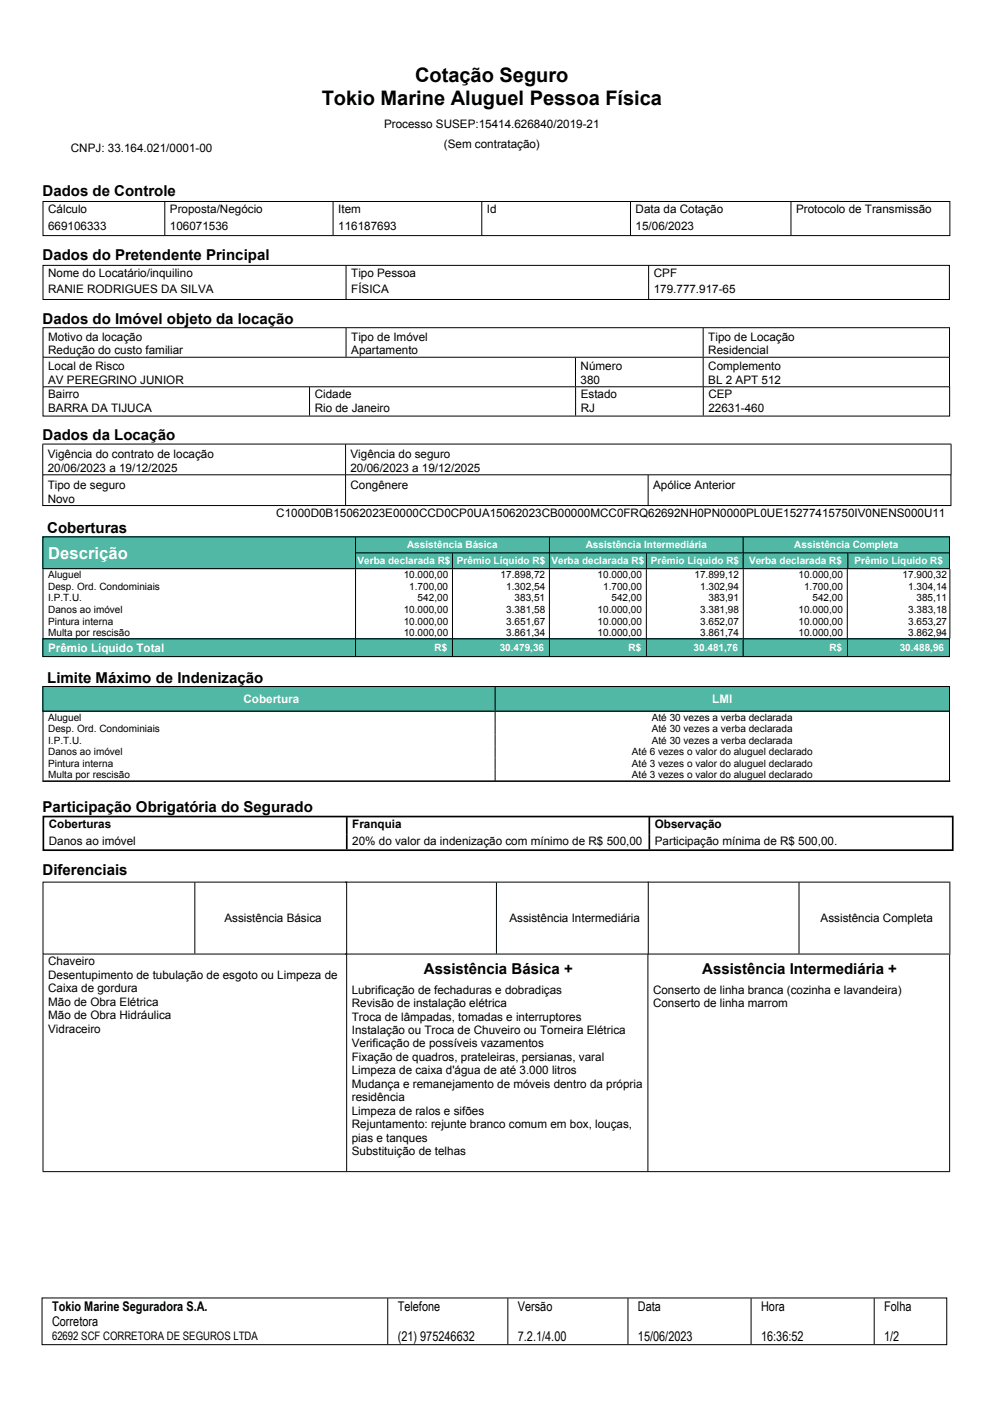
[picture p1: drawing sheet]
<svg xmlns="http://www.w3.org/2000/svg" width="210mm" height="297mm" viewBox="0 0 210 297" stroke-linecap="round" stroke-linejoin="round" font-family="sans-serif">
<defs><g id="words">
<g font-size="4.2">
<text x="87.8" y="17.4">Cotação Seguro</text>
<text x="68" y="22.3">Tokio Marine Aluguel Pessoa Física</text>
</g>
<text font-size="3.5" fill="#fff" x="10.2" y="118.2">Descrição</text>
<g font-size="3.2">
<text x="9" y="41.5">Dados de Controle</text>
<text x="9" y="55">Dados do Pretendente Principal</text>
<text x="9" y="68.5">Dados do Imóvel objeto da locação</text>
<text x="9" y="93.1">Dados da Locação</text>
<text x="10" y="112.8">Coberturas</text>
<text x="10" y="144.4">Limite Máximo de Indenização</text>
<text x="9" y="171.8">Participação Obrigatória do Segurado</text>
<text x="9" y="185">Diferenciais</text>
<text x="89.6" y="206">Assistência Básica +</text>
<text x="148.5" y="206">Assistência Intermediária +</text>
</g>
<g font-size="2.8">
<text x="11" y="277.3">Tokio Marine Seguradora S.A.</text>
<text x="11" y="280.5">Corretora</text>
<text x="84.1" y="277.3">Telefone</text>
<text x="109.5" y="277.3">Versão</text>
<text x="134.9" y="277.3">Data</text>
<text x="160.9" y="277.3">Hora</text>
<text x="187" y="277.3">Folha</text>
<text x="84.1" y="283.7">(21) 975246632</text>
<text x="109.5" y="283.6">7.2.1/4.00</text>
<text x="134.9" y="283.6">15/06/2023</text>
<text x="160.9" y="283.6">16:36:52</text>
<text x="187" y="283.7">1/2</text>
</g>
<g font-size="2.5">
<text x="81.2" y="27">Processo SUSEP:15414.626840/2019-21</text>
<text x="15" y="32.2">CNPJ: 33.164.021/0001-00</text>
<text x="93.9" y="31.3">(Sem contratação)</text>
<text x="10.2" y="45">Cálculo</text>
<text x="35.9" y="45">Proposta/Negócio</text>
<text x="71.5" y="45">Item</text>
<text x="103" y="45">Id</text>
<text x="134.4" y="45">Data da Cotação</text>
<text x="168.4" y="45">Protocolo de Transmissão</text>
<text x="10.2" y="48.6">669106333</text>
<text x="35.9" y="48.6">106071536</text>
<text x="71.5" y="48.6">116187693</text>
<text x="134.4" y="48.6">15/06/2023</text>
<text x="10.2" y="58.5">Nome do Locatário/inquilino</text>
<text x="74.3" y="58.5">Tipo Pessoa</text>
<text x="138.3" y="58.5">CPF</text>
<text x="10.2" y="62.1">RANIE RODRIGUES DA SILVA</text>
<text x="74.3" y="62.1">FÍSICA</text>
<text x="138.3" y="62.1">179.777.917-65</text>
<text x="10.2" y="72.1">Motivo da locação</text>
<text x="10.2" y="74.9">Redução do custo familiar</text>
<text x="74.3" y="72.1">Tipo de Imóvel</text>
<text x="74.3" y="74.9">Apartamento</text>
<text x="149.8" y="72.1">Tipo de Locação</text>
<text x="149.8" y="74.9">Residencial</text>
<text x="10.2" y="78.3">Local de Risco</text>
<text x="10.2" y="81.2">AV PEREGRINO JUNIOR</text>
<text x="122.8" y="78.3">Número</text>
<text x="122.8" y="81.2">380</text>
<text x="149.8" y="78.3">Complemento</text>
<text x="149.8" y="81.2">BL 2 APT 512</text>
<text x="10.2" y="84.2">Bairro</text>
<text x="10.2" y="87">BARRA DA TIJUCA</text>
<text x="66.5" y="84.2">Cidade</text>
<text x="66.5" y="87">Rio de Janeiro</text>
<text x="122.8" y="84.2">Estado</text>
<text x="122.8" y="87">RJ</text>
<text x="149.8" y="84.2">CEP</text>
<text x="149.8" y="87">22631-460</text>
<text x="10.1" y="97">Vigência do contrato de locação</text>
<text x="10.1" y="99.8">20/06/2023 a 19/12/2025</text>
<text x="74.1" y="97">Vigência do seguro</text>
<text x="74.1" y="99.8">20/06/2023 a 19/12/2025</text>
<text x="10.1" y="103.5">Tipo de seguro</text>
<text x="10.1" y="106.3">Novo</text>
<text x="74.1" y="103.5">Congênere</text>
<text x="138.1" y="103.5">Apólice Anterior</text>
<text x="58.4" y="109.3">C1000D0B15062023E0000CCD0CP0UA15062023CB00000MCC0FRQ62692NH0PN0000PL0UE15277415750IV0NENS000U11</text>
<text x="10.3" y="178.7">Danos ao imóvel</text>
<text x="10.3" y="175.2">Coberturas</text>
<text x="74.5" y="178.7">20% do valor da indenização com mínimo de R$ 500,00</text>
<text x="74.5" y="175.2">Franquia</text>
<text x="138.5" y="175.2">Observação</text>
<text x="138.5" y="178.7">Participação mínima de R$ 500,00.</text>
<text x="47.4" y="195">Assistência Básica</text>
<text x="107.7" y="195">Assistência Intermediária</text>
<text x="173.5" y="195">Assistência Completa</text>
<text x="10.2" y="204.2">Chaveiro</text>
<text x="10.2" y="207">Desentupimento de tubulação de esgoto ou Limpeza de</text>
<text x="10.2" y="209.9">Caixa de gordura</text>
<text x="10.2" y="212.7">Mão de Obra Elétrica</text>
<text x="10.2" y="215.6">Mão de Obra Hidráulica</text>
<text x="74.4" y="210.2">Lubrificação de fechaduras e dobradiças</text>
<text x="74.4" y="213">Revisão de instalação elétrica</text>
<text x="74.4" y="215.9">Troca de lâmpadas, tomadas e interruptores</text>
<text x="138.1" y="210.2">Conserto de linha branca (cozinha e lavandeira)</text>
<text x="138.1" y="213">Conserto de linha marrom</text>
<text x="10.2" y="218.4">Vidraceiro</text>
<text x="74.4" y="218.7">Instalação ou Troca de Chuveiro ou Torneira Elétrica</text>
<text x="74.4" y="221.6">Verificação de possíveis vazamentos</text>
<text x="74.4" y="224.4">Fixação de quadros, prateleiras, persianas, varal</text>
<text x="74.4" y="227.3">Limpeza de caixa d'água de até 3.000 litros</text>
<text x="74.4" y="230.1">Mudança e remanejamento de móveis dentro da própria</text>
<text x="74.4" y="232.9">residência</text>
<text x="74.4" y="235.8">Limpeza de ralos e sifões</text>
<text x="74.4" y="238.6">Rejuntamento: rejunte branco comum em box, louças,</text>
<text x="74.4" y="241.5">pias e tanques</text>
<text x="74.4" y="244.3">Substituição de telhas</text>
<text x="11" y="283.4">62692 SCF CORRETORA DE SEGUROS LTDA</text>
</g>
<g font-size="2.5" fill="#fff">
<text x="10.2" y="137.9">Prêmio Líquido Total</text>
<text x="51.5" y="148.7">Cobertura</text>
<text x="150.6" y="148.7">LMI</text>
</g>
<g font-size="2.1" fill="#fff">
<text x="75.6" y="119.4">Verba declarada R$</text>
<text x="86.1" y="116">Assistência Básica</text>
<text x="96.6" y="119.4">Prêmio Líquido R$</text>
<text x="116.6" y="119.4">Verba declarada R$</text>
<text x="123.9" y="116">Assistência Intermediária</text>
<text x="137.6" y="119.4">Prêmio Líquido R$</text>
<text x="158.4" y="119.4">Verba declarada R$</text>
<text x="168" y="116">Assistência Completa</text>
<text x="180.7" y="119.4">Prêmio Líquido R$</text>
<text x="91.9" y="137.7">R$</text>
<text x="105.7" y="137.7">30.479,36</text>
<text x="132.9" y="137.7">R$</text>
<text x="146.7" y="137.7">30.481,76</text>
<text x="175.4" y="137.7">R$</text>
<text x="190.2" y="137.7">30.488,96</text>
</g>
<g font-size="2.1">
<text x="10.2" y="122.4">Aluguel</text>
<text x="10.2" y="124.8">Desp. Ord. Condominiais</text>
<text x="85.4" y="122.4">10.000,00</text>
<text x="86.5" y="124.8">1.700,00</text>
<text x="105.9" y="122.4">17.898,72</text>
<text x="107.1" y="124.8">1.302,54</text>
<text x="126.4" y="122.4">10.000,00</text>
<text x="127.5" y="124.8">1.700,00</text>
<text x="146.9" y="122.4">17.899,12</text>
<text x="148.1" y="124.8">1.302,94</text>
<text x="168.9" y="122.4">10.000,00</text>
<text x="170" y="124.8">1.700,00</text>
<text x="190.9" y="122.4">17.900,32</text>
<text x="192" y="124.8">1.304,14</text>
<text x="10.2" y="127.2">I.P.T.U.</text>
<text x="10.2" y="129.7">Danos ao imóvel</text>
<text x="85.4" y="129.7">10.000,00</text>
<text x="88.3" y="127.2">542,00</text>
<text x="107.1" y="129.7">3.381,58</text>
<text x="108.8" y="127.2">383,51</text>
<text x="126.4" y="129.7">10.000,00</text>
<text x="129.3" y="127.2">542,00</text>
<text x="148.1" y="129.7">3.381,98</text>
<text x="149.8" y="127.2">383,91</text>
<text x="168.9" y="129.7">10.000,00</text>
<text x="171.8" y="127.2">542,00</text>
<text x="192" y="129.7">3.383,18</text>
<text x="193.8" y="127.2">385,11</text>
<text x="10.2" y="132.1">Pintura interna</text>
<text x="10.2" y="134.5">Multa por rescisão</text>
<text x="85.4" y="132.1">10.000,00</text>
<text x="85.4" y="134.5">10.000,00</text>
<text x="107.1" y="132.1">3.651,67</text>
<text x="107.1" y="134.5">3.861,34</text>
<text x="126.4" y="132.1">10.000,00</text>
<text x="126.4" y="134.5">10.000,00</text>
<text x="148.1" y="132.1">3.652,07</text>
<text x="148.1" y="134.5">3.861,74</text>
<text x="168.9" y="132.1">10.000,00</text>
<text x="168.9" y="134.5">10.000,00</text>
<text x="192" y="132.1">3.653,27</text>
<text x="192" y="134.5">3.862,94</text>
<text x="10.2" y="152.5">Aluguel</text>
<text x="10.2" y="154.9">Desp. Ord. Condominiais</text>
<text x="137.8" y="152.5">Até 30 vezes a verba declarada</text>
<text x="137.8" y="154.9">Até 30 vezes a verba declarada</text>
<text x="10.2" y="157.4">I.P.T.U.</text>
<text x="10.2" y="159.8">Danos ao imóvel</text>
<text x="133.6" y="159.8">Até 6 vezes o valor do aluguel declarado</text>
<text x="137.8" y="157.4">Até 30 vezes a verba declarada</text>
<text x="10.2" y="162.2">Pintura interna</text>
<text x="10.2" y="164.7">Multa por rescisão</text>
<text x="133.6" y="162.2">Até 3 vezes o valor do aluguel declarado</text>
<text x="133.6" y="164.7">Até 3 vezes o valor do aluguel declarado</text>
</g>
</g></defs>
<path d="M8.9 274.5h191.3v9.9h-191.3zM82 274.6v9.7M107.4 274.6v9.7M132.8 274.6v9.7M158.8 274.6v9.7M184.9 274.6v9.7" fill="none" stroke="#000" stroke-width=".21"/>
<path d="M9 145.1h191.9v5.4h-191.9z" fill="#008080"/>
<g fill="#50b8a4">
<path d="M104.7 145.3h96.1v5h-96.1z"/>
<path d="M9.1 145.3h95.7v5h-95.7z"/>
</g>
<path d="M9 135h191.9v4h-191.9z" fill="#008080"/>
<g fill="#50b8a4">
<path d="M179.2 135.2h21.6v3.6h-21.6z"/>
<path d="M157.2 135.2h22.1v3.6h-22.1z"/>
<path d="M136.7 135.2h20.6v3.6h-20.6z"/>
<path d="M116.2 135.2h20.6v3.6h-20.6z"/>
<path d="M95.7 135.2h20.6v3.6h-20.6z"/>
<path d="M75.2 135.2h20.6v3.6h-20.6z"/>
<path d="M9.1 135.2h66.2v3.6h-66.2z"/>
</g>
<path d="M9 113.5h191.9v6.9h-191.9z" fill="#008080"/>
<g fill="#50b8a4">
<path d="M157.2 113.7h43.6v6.5h-43.6z"/>
<path d="M116.2 113.7h41.1v6.5h-41.1z"/>
<path d="M75.2 113.7h41.1v6.5h-41.1z"/>
<path d="M9.1 113.7h66.2v6.5h-66.2z"/>
</g>
<path d="M9 165.2h192" fill="none" stroke="#000" stroke-width=".25"/>
<g fill="none" stroke="#000" stroke-width=".21">
<path d="M9.1 56.1h191.7v7.2h-191.7zM9.1 42.6h191.8v7.2h-191.8zM34.8 42.7v7M70.4 42.7v7M73.2 56.2v7M101.9 42.7v7M133.3 42.7v7M137.2 56.2v7M167.3 42.7v7M9.1 69.3h191.7v6.3h-191.7zM9.1 75.7v6M73.2 69.4v6.1"/>
<path d="M121.7 75.7v6M148.7 69.4v6.1M148.7 75.7v6M200.8 75.7v6M9 93.9h192.2M9 94v6.4M9.1 81.8h191.7v6.2h-191.7zM65.5 81.9v6M73.1 94v6.4M121.7 81.9v6M148.7 81.9v6M201.1 94v6.4"/>
<path d="M9 100.4h192.1v6.5h-192.1zM9.1 113.6h191.7v6.7h-191.7zM73.1 100.5v6.4M75.2 113.7v6.5M75.3 116.9h40.9M95.7 117v3.2M116.2 113.7v6.5M116.3 116.9h40.9M136.7 117v3.2M137.1 100.5v6.4M157.2 113.7v6.5M157.3 116.9h43.5"/>
<path d="M179.3 117v3.2M9.1 135.1h191.7v3.8h-191.7zM9.1 120.4v14.6M75.2 120.4v14.6M75.2 135.2v3.6M95.7 120.4v14.6M95.7 135.2v3.6M116.2 120.4v14.6M116.2 135.2v3.6M136.7 120.4v14.6M136.7 135.2v3.6M157.2 120.4v14.6"/>
<path d="M157.2 135.2v3.6M179.2 120.4v14.6M179.2 135.2v3.6M200.9 120.4v14.6M9.1 145.2h191.7v5.2h-191.7zM9.1 150.5v14.7M104.7 145.3v5M104.7 150.5v14.7M200.8 150.5v14.7M9 165.3h191.9M9.1 186.6h64.2v15.2h-64.2zM41.2 186.7v15"/>
<path d="M73 186.6h128M105 186.7v15M137.1 186.7v15M169 186.7v15M200.9 186.7v15M9.1 201.9v45.8M73 201.8h128M73.3 201.9v45.8M137 201.9v45.8M200.8 201.9v45.8M9 247.8h191.9"/>
</g>
<path d="M9.2 172.7h192.3v7.1h-192.3zM73.3 172.8v6.9M137.3 172.8v6.9" fill="none" stroke="#000" stroke-width=".36"/>
<use href="#words"/>
</svg>
